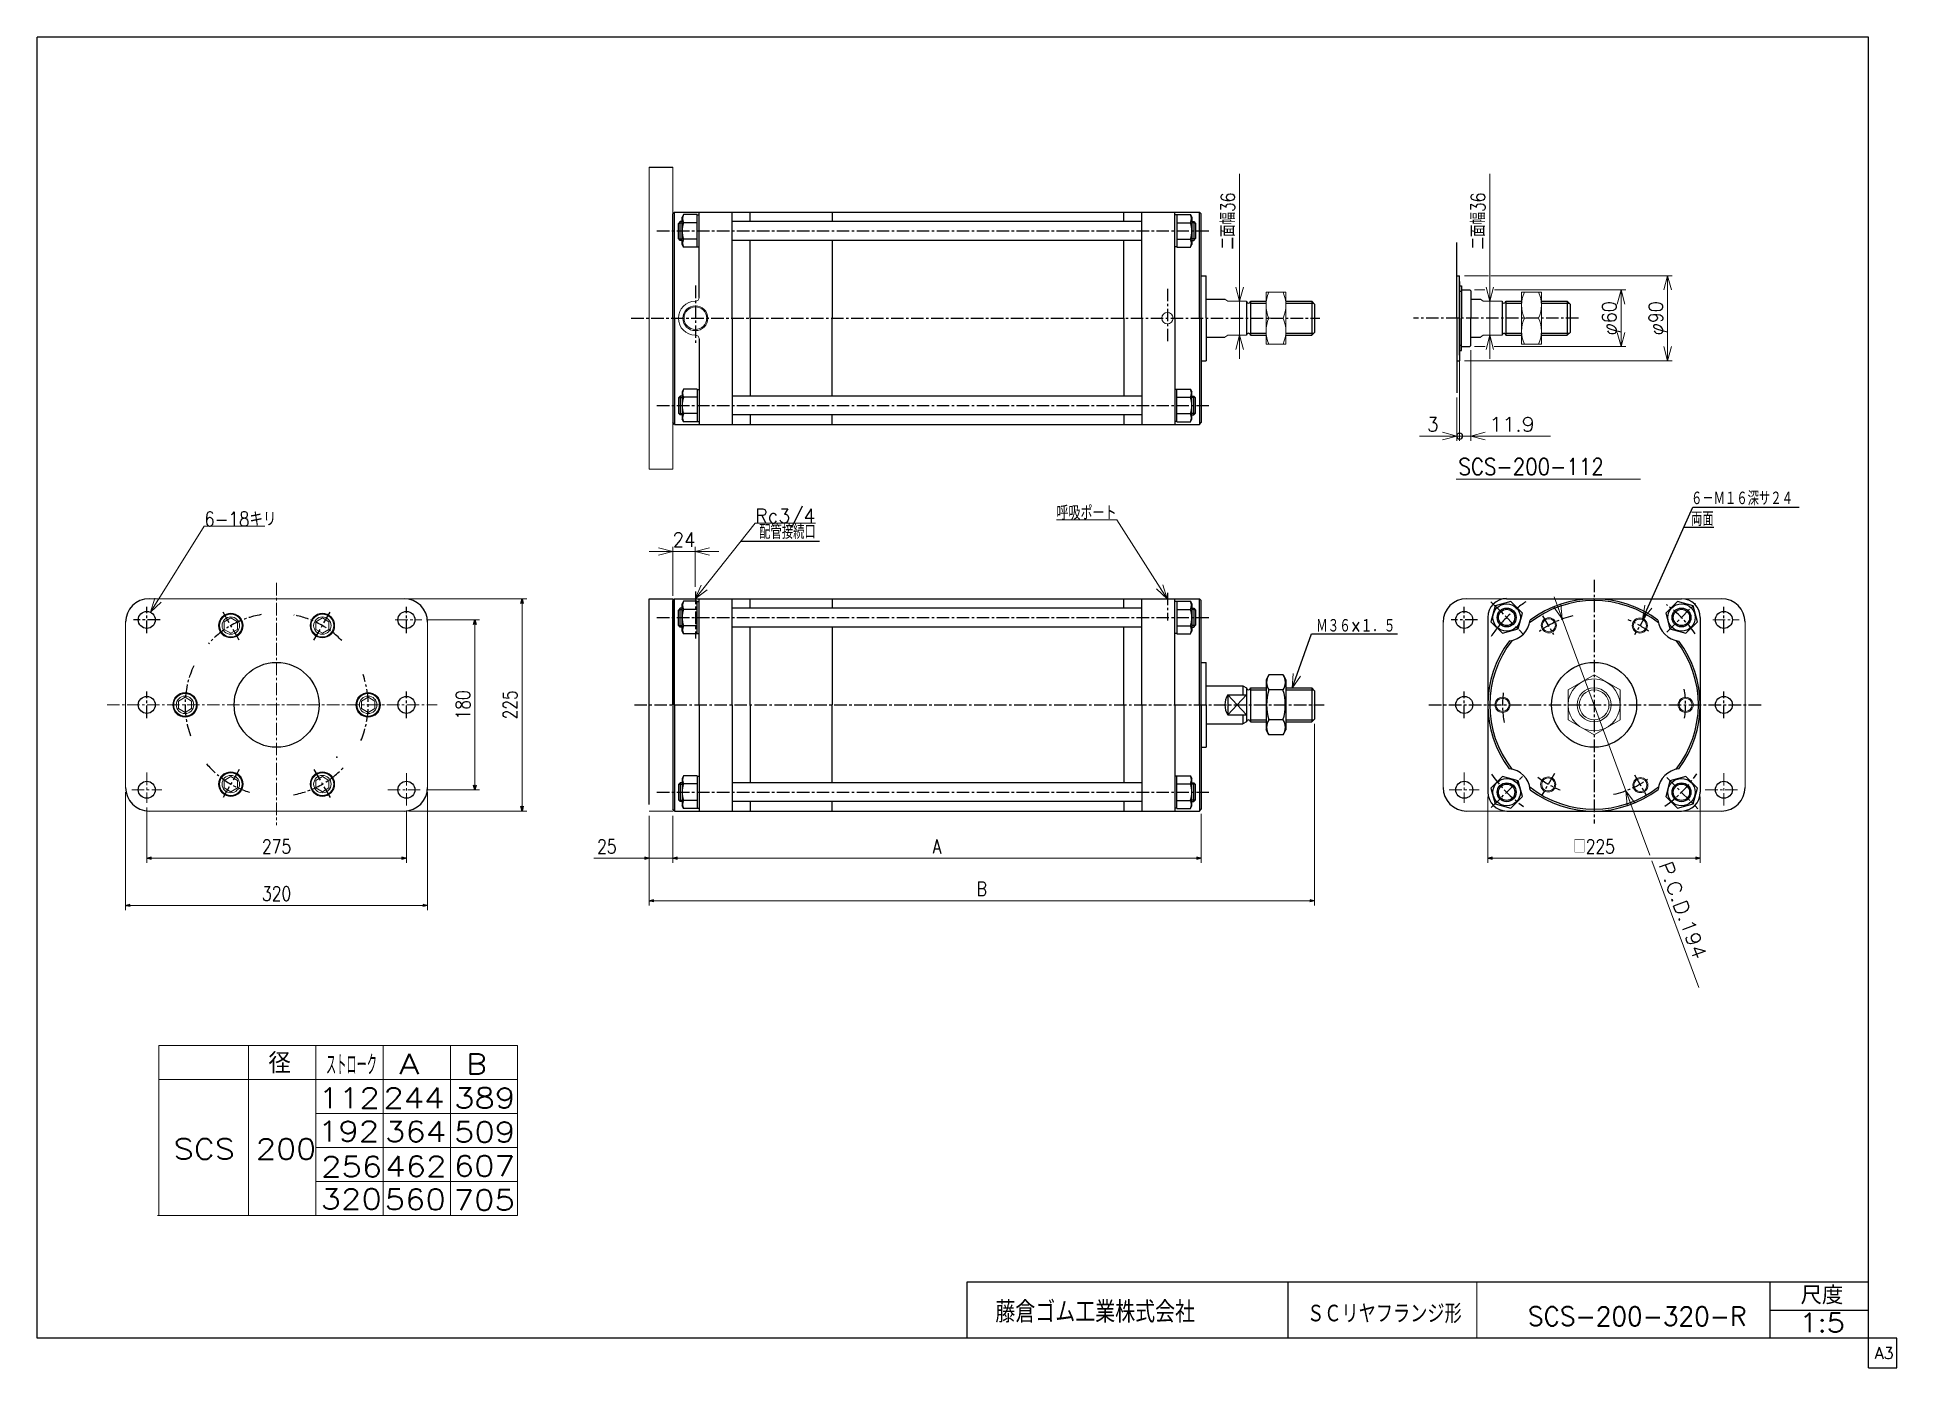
# Model space of a CAD drawing. Header units: millimetres. Extents: x -985 to 985, y -705 to 705.
import ezdxf
from ezdxf.enums import TextEntityAlignment as Align

# ---------------------------------------------------------------- set-up
doc = ezdxf.new("R2010")
doc.units = ezdxf.units.MM
doc.header["$LTSCALE"] = 0.416667
doc.header["$PDSIZE"] = 1
doc.linetypes.add('CENTER', pattern=[50.8, 31.75, -6.35, 6.35, -6.35])
doc.layers.add('Layer0016', color=7, linetype='Continuous')
doc.layers.add('ZUWAKU', color=7, linetype='Continuous')
doc.styles.add('dcStyle0', font='txt.shx', dxfattribs={"width": 0.8, "bigfont": 'bigfont'})
doc.dimstyles.new('DaDimRotatedStyle', dxfattribs={"dimtxt": 15, "dimasz": 5.000003, "dimexe": 5, "dimexo": 1.666667, "dimgap": 5, "dimtad": 3, "dimdsep": 46, "dimtxsty": 'dcStyle0', "dimblk1": 'OPEN30', "dimblk2": 'OPEN30', "dimsah": 1, "dimcen": 0.09, "dimclrd": 4, "dimclre": 4, "dimclrt": 4, "dimadec": 0, "dimazin": 2, "dimtfac": 1, "dimtdec": 4, "dimtmove": 0, "dimatfit": 0, "dimfxl": 1, "dimarcsym": 0})

msp = doc.modelspace()

# ---------------------------------------------------------------- texts
at = {"color": 4, "style": 'dcStyle0'}
for s, height, width, p, p2 in [('SCS-200-112', 17.5, 0.8, (520.613, 241.234), (674.613, 241.234)), ('６－Ｍ１６深サ２４', 15, 0.666667, (766.994, 208.798), (874.994, 208.798)), ('両面', 15, 0.666667, (766.994, 187.103), (790.994, 187.103)), ('配管接続口', 15, 0.666667, (-220.174, 173.348), (-160.174, 173.348)), ('Ｍ３６×１．５', 15, 0.666667, (369.816, 73.791), (453.816, 73.791)), ('   径', 21.6, 0.952381, (-802.767, -393.02), (-716.367, -393.02)), ('ストローク', 21.6, 0.416667, (-679.036, -394.83), (-625.036, -394.83)), ('SCS-200-320-R', 20, 0.89, (594.252, -660.362), (825.652, -660.362)), ('1:5', 20, 0.8, (881.887, -667.129), (929.887, -667.129))]:
    msp.add_text(s, height=height, dxfattribs=dict(at, width=width)).set_placement(p, p2, align=Align.FIT)
for s, p, p2 in [('A', (-601.806, -393.94), (-580.206, -393.94)), ('B', (-530.534, -393.94), (-508.934, -393.94)), ('112', (-686.787, -430.011), (-621.987, -430.011)), ('244', (-618.229, -429.855), (-553.429, -429.855)), ('389', (-543.284, -429.94), (-478.484, -429.94)), ('192', (-687.517, -465.154), (-622.717, -465.154)), ('364', (-616.58, -465.416), (-551.78, -465.416)), ('509', (-543.475, -465.94), (-478.675, -465.94)), ('SCS 200', (-840.503, -483.94), (-689.303, -483.94)), ('256', (-684.26, -502.618), (-619.46, -502.618)), ('462', (-616.232, -502.312), (-551.432, -502.312)), ('607', (-543.667, -501.94), (-478.867, -501.94)), ('320', (-684.758, -536.907), (-619.958, -536.907)), ('560', (-616.963, -537.416), (-552.163, -537.416)), ('705', (-543.859, -537.94), (-479.059, -537.94))]:
    msp.add_text(s, height=21.6, dxfattribs=at).set_placement(p, p2, align=Align.FIT)
at = {"layer": 'ZUWAKU', "color": 4, "style": 'dcStyle0'}
for s, height, width, p, p2 in [('尺度', 19, 0.991667, (883.075, -637.65), (928.295, -637.65)), ('藤倉ゴム工業株式会社', 22.5, 0.783333, (30.063, -657.036), (241.563, -657.036)), ('ＳＣリヤフランジ形', 20, 0.758333, (360.301, -657.687), (524.101, -657.687))]:
    msp.add_text(s, height=height, dxfattribs=dict(at, width=width)).set_placement(p, p2, align=Align.FIT)
at = {"layer": 'ZUWAKU', "color": 7, "style": 'dcStyle0', "width": 0.8}
msp.add_text('A3', height=12.5, dxfattribs=at).set_placement((961.537, -695.625), (981.537, -695.625), align=Align.FIT)

# ---------------------------------------------------------------- blocks, each defined once
blk = doc.blocks.new('DC_GROUP_Φ200_1')
at = {"color": 4, "linetype": 'Continuous', "lineweight": 18}
for p, q in [((715.6, 88), (718.1, 103.3)), ((715.6, 88), (721.7, 101.7)), ((725.4, 100), (715.6, 88))]:
    blk.add_line(p, q, dxfattribs=at)
blk = doc.blocks.new('DC_GROUP_Φ200_2')
at = {"color": 4, "linetype": 'Continuous', "lineweight": 18}
for p, q in [((344.4, 15.2), (345.7, 30.6)), ((344.4, 15.2), (349.5, 29.3)), ((353.3, 27.9), (344.4, 15.2))]:
    blk.add_line(p, q, dxfattribs=at)
blk = doc.blocks.new('DC_GROUP_Φ200_3')
at = {"color": 4, "linetype": 'Continuous', "lineweight": 25}
for p, q in [((559.4, 102.4), (555, 85.6)), ((576.2, 106.9), (559.4, 102.4)), ((588.4, 94.6), (576.2, 106.9)), ((555, 85.6), (567.2, 73.4)), ((583.9, 77.9), (588.4, 94.6)), ((567.2, 73.4), (583.9, 77.9))]:
    blk.add_line(p, q, dxfattribs=at)
for radius in [14.5, 10, 8.65]:
    blk.add_circle((571.7, 90.1), radius, dxfattribs=at)
blk = doc.blocks.new('DC_GROUP_Φ200_4')
at = {"color": 4, "linetype": 'Continuous', "lineweight": 25}
for p, q in [((761.4, -78.4), (744.7, -82.9)), ((773.7, -90.6), (761.4, -78.4)), ((744.7, -82.9), (740.2, -99.6)), ((769.2, -107.4), (773.7, -90.6)), ((740.2, -99.6), (752.5, -111.9)), ((752.5, -111.9), (769.2, -107.4))]:
    blk.add_line(p, q, dxfattribs=at)
for radius in [14.5, 10, 8.65]:
    blk.add_circle((756.9, -95.1), radius, dxfattribs=at)
blk = doc.blocks.new('DC_GROUP_Φ200_5')
at = {"color": 4, "linetype": 'Continuous', "lineweight": 25}
for p, q in [((752.5, 106.9), (740.2, 94.6)), ((769.2, 102.4), (752.5, 106.9)), ((773.7, 85.6), (769.2, 102.4)), ((740.2, 94.6), (744.7, 77.9)), ((761.4, 73.4), (773.7, 85.6)), ((744.7, 77.9), (761.4, 73.4))]:
    blk.add_line(p, q, dxfattribs=at)
for radius in [14.5, 10, 8.65]:
    blk.add_circle((756.9, 90.1), radius, dxfattribs=at)
blk = doc.blocks.new('DC_GROUP_Φ200_6')
at = {"color": 4, "linetype": 'Continuous', "lineweight": 25}
for p, q in [((567.2, -78.4), (555, -90.6)), ((583.9, -82.9), (567.2, -78.4)), ((555, -90.6), (559.4, -107.4)), ((588.4, -99.6), (583.9, -82.9)), ((559.4, -107.4), (576.2, -111.9)), ((576.2, -111.9), (588.4, -99.6))]:
    blk.add_line(p, q, dxfattribs=at)
for radius in [14.5, 10, 8.65]:
    blk.add_circle((571.7, -95.1), radius, dxfattribs=at)
blk = doc.blocks.new('DC_GROUP_Φ200_7')
at = {"color": 4, "linetype": 'Continuous', "lineweight": 13}
for p, q in [((664.3, 29.3), (636.8, 13.4)), ((691.8, 13.4), (664.3, 29.3)), ((636.8, 13.4), (636.8, -18.4)), ((691.8, -18.4), (691.8, 13.4)), ((636.8, -18.4), (664.3, -34.3)), ((664.3, -34.3), (691.8, -18.4))]:
    blk.add_line(p, q, dxfattribs=at)
for radius in [27.5, 18, 15.8]:
    blk.add_circle((664.3, -2.5), radius, dxfattribs=at)
blk = doc.blocks.new('DC_GROUP_Φ200_9')
at = {"color": 4, "linetype": 'Continuous', "lineweight": 18}
for p, q in [((630.6, 88.5), (621.7, 101.1)), ((630.6, 88.5), (625.4, 102.5)), ((629.2, 103.9), (630.6, 88.5))]:
    blk.add_line(p, q, dxfattribs=at)
blk = doc.blocks.new('DC_GROUP_Φ200_10')
at = {"color": 4, "linetype": 'Continuous', "lineweight": 18}
for p, q in [((699.4, -108.9), (698, -93.5)), ((698, -93.5), (707, -106.1)), ((698, -93.5), (703.2, -107.5))]:
    blk.add_line(p, q, dxfattribs=at)
blk = doc.blocks.new('DC_GROUP_Φ200_8')
at = {"color": 4, "linetype": 'Continuous', "lineweight": 13}
for p, q in [((622, 111.9), (630.6, 88.5)), ((630.6, 88.5), (698, -93.5)), ((723.3, -161.8), (698, -93.5)), ((775.2, -302), (725.6, -167.9))]:
    blk.add_line(p, q, dxfattribs=at)
at = {"linetype": 'Continuous'}
for name in ['DC_GROUP_Φ200_9', 'DC_GROUP_Φ200_10']:
    blk.add_blockref(name, (0, 0), dxfattribs=at)
at = {"color": 4, "style": 'dcStyle0', "width": 0.8}
blk.add_text('P.C.D.194', height=15, rotation=-69.6802, dxfattribs=at).set_placement((732.4, -172), (769.9, -273.2), align=Align.FIT)
blk = doc.blocks.new('DC_GROUP_Φ200_11')
at = {"color": 4, "linetype": 'Continuous', "lineweight": 13}
for radius in [8, 6.92]:
    blk.add_circle((616.4, 81.8), radius, dxfattribs=at)
blk = doc.blocks.new('DC_GROUP_Φ200_12')
at = {"color": 4, "linetype": 'Continuous', "lineweight": 13}
for radius in [8, 6.92]:
    blk.add_circle((567.3, -2.5), radius, dxfattribs=at)
blk = doc.blocks.new('DC_GROUP_Φ200_13')
at = {"color": 4, "linetype": 'Continuous', "lineweight": 13}
for radius in [8, 6.92]:
    blk.add_circle((712.8, 81.5), radius, dxfattribs=at)
blk = doc.blocks.new('DC_GROUP_Φ200_14')
at = {"color": 4, "linetype": 'Continuous', "lineweight": 13}
for radius in [8, 6.92]:
    blk.add_circle((761.3, -2.5), radius, dxfattribs=at)
blk = doc.blocks.new('DC_GROUP_Φ200_15')
at = {"color": 4, "linetype": 'Continuous', "lineweight": 13}
for radius in [8, 6.92]:
    blk.add_circle((713.4, -87.5), radius, dxfattribs=at)
blk = doc.blocks.new('DC_GROUP_Φ200_16')
at = {"color": 4, "linetype": 'Continuous', "lineweight": 13}
for radius in [8, 6.92]:
    blk.add_circle((615.7, -86.8), radius, dxfattribs=at)
blk = doc.blocks.new('DC_GROUP_Φ200_17')
at = {"color": 4, "linetype": 'Continuous', "lineweight": 25}
for p, q in [((-300.2, 332), (-301.9, 329.2)), ((-301.9, 329.2), (-301.9, 300.2)), ((-285.9, 332), (-300.2, 332)), ((-285.9, 323.4), (-300.2, 323.4)), ((-285.9, 332), (-285.9, 297.4)), ((-285.9, 331.6), (-285.9, 297.8)), ((-285.9, 331.6), (-283.8, 331.6)), ((-300.2, 297.4), (-301.9, 300.2)), ((-285.9, 306.1), (-300.2, 306.1)), ((-285.9, 297.4), (-300.2, 297.4)), ((-285.9, 297.8), (-283.8, 297.8))]:
    blk.add_line(p, q, dxfattribs=at)
for centre, radius, start, end in [((-278, 314.7), 23.8, 158.7017, 201.2983), ((-292.7, 327.7), 8.66, 150, 210), ((-292.7, 301.7), 8.66, 150, 210)]:
    blk.add_arc(centre, radius, start, end, dxfattribs=at)
blk = doc.blocks.new('DC_GROUP_Φ200_18')
at = {"color": 4, "linetype": 'Continuous', "lineweight": 25}
for p, q in [((222.3, 331.6), (220.2, 331.6)), ((222.3, 297.4), (222.3, 332)), ((222.3, 332), (236.7, 332)), ((222.3, 297.8), (222.3, 331.6)), ((222.3, 323.4), (236.7, 323.4)), ((236.7, 332), (238.3, 329.2)), ((238.3, 300.2), (238.3, 329.2)), ((222.3, 297.8), (220.2, 297.8)), ((222.3, 306.1), (236.7, 306.1)), ((222.3, 297.4), (236.7, 297.4)), ((236.7, 297.4), (238.3, 300.2))]:
    blk.add_line(p, q, dxfattribs=at)
for centre, radius, start, end in [((229.2, 327.7), 8.66, 330, 30), ((214.5, 314.7), 23.8, 338.7017, 21.2983), ((229.2, 301.7), 8.66, 330, 30)]:
    blk.add_arc(centre, radius, start, end, dxfattribs=at)
blk = doc.blocks.new('DC_GROUP_Φ200_19')
at = {"color": 4, "linetype": 'Continuous', "lineweight": 25}
for p, q in [((-300.2, 517), (-301.9, 514.2)), ((-301.9, 485.2), (-301.9, 514.2)), ((-285.9, 517), (-300.2, 517)), ((-285.9, 482.4), (-285.9, 517)), ((-285.9, 482.8), (-285.9, 516.6)), ((-285.9, 516.6), (-283.8, 516.6)), ((-285.9, 508.4), (-300.2, 508.4)), ((-300.2, 482.4), (-301.9, 485.2)), ((-285.9, 491.1), (-300.2, 491.1)), ((-285.9, 482.4), (-300.2, 482.4)), ((-285.9, 482.8), (-283.8, 482.8))]:
    blk.add_line(p, q, dxfattribs=at)
for centre, radius, start, end in [((-292.7, 512.7), 8.66, 150, 210), ((-278, 499.7), 23.8, 158.7017, 201.2983), ((-292.7, 486.7), 8.66, 150, 210)]:
    blk.add_arc(centre, radius, start, end, dxfattribs=at)
blk = doc.blocks.new('DC_GROUP_Φ200_20')
at = {"color": 4, "linetype": 'Continuous', "lineweight": 25}
for p, q in [((222.3, 516.6), (220.2, 516.6)), ((222.3, 517), (222.3, 482.4)), ((222.3, 517), (236.7, 517)), ((222.3, 516.6), (222.3, 482.8)), ((236.7, 517), (238.3, 514.2)), ((238.3, 514.2), (238.3, 485.2)), ((222.3, 508.4), (236.7, 508.4)), ((222.3, 482.8), (220.2, 482.8)), ((222.3, 491.1), (236.7, 491.1)), ((222.3, 482.4), (236.7, 482.4)), ((236.7, 482.4), (238.3, 485.2))]:
    blk.add_line(p, q, dxfattribs=at)
for centre, radius, start, end in [((229.2, 512.7), 8.66, 330, 30), ((214.5, 499.7), 23.8, 338.7017, 21.2983), ((229.2, 486.7), 8.66, 330, 30)]:
    blk.add_arc(centre, radius, start, end, dxfattribs=at)
blk = doc.blocks.new('DC_GROUP_Φ200_21')
at = {"color": 4, "linetype": 'Continuous', "lineweight": 13}
for p, q in [((608.5, 434.7), (587.5, 434.7)), ((587.5, 434.7), (587.5, 379.7)), ((608.5, 379.7), (608.5, 434.7)), ((590.5, 407.2), (605.4, 407.2)), ((587.5, 379.7), (608.5, 379.7))]:
    blk.add_line(p, q, dxfattribs=at)
for centre, start, end in [((620.1, 421), 155.068, 204.932), ((575.9, 421), 335.068, 24.932), ((620.1, 393.5), 155.068, 204.932), ((575.9, 393.5), 335.068, 24.932)]:
    blk.add_arc(centre, 32.6, start, end, dxfattribs=at)
blk = doc.blocks.new('DC_GROUP_Φ200_23')
at = {"color": 4, "linetype": 'Continuous', "lineweight": 18}
for p, q in [((503.9, 286.4), (518.9, 282.3)), ((518.9, 282.3), (503.9, 278.3)), ((518.9, 282.3), (503.9, 282.3))]:
    blk.add_line(p, q, dxfattribs=at)
blk = doc.blocks.new('DC_GROUP_Φ200_24')
at = {"color": 4, "linetype": 'Continuous', "lineweight": 18}
for p, q in [((533.8, 282.3), (548.8, 286.4)), ((548.8, 278.3), (533.8, 282.3)), ((533.8, 282.3), (548.8, 282.3))]:
    blk.add_line(p, q, dxfattribs=at)
blk = doc.blocks.new('DC_GROUP_Φ200_26')
at = {"color": 4, "linetype": 'Continuous', "lineweight": 25}
for start, end in [(0, 180), (180, 0)]:
    blk.add_arc((521.9, 282.3), 3.12, start, end, dxfattribs=at)
blk = doc.blocks.new('DC_GROUP_Φ200_25')
at = {"color": 4, "linetype": 'Continuous', "lineweight": 18}
blk.add_line((528.1, 282.3), (534.4, 282.3), dxfattribs=at)
at = {"linetype": 'Continuous'}
blk.add_blockref('DC_GROUP_Φ200_26', (0, 0), dxfattribs=at)
blk = doc.blocks.new('DC_GROUP_Φ200_22')
at = {"color": 4, "linetype": 'Continuous', "lineweight": 13}
for p, q in [((521.9, 363.2), (521.9, 277.3)), ((533.8, 373.2), (533.8, 277.3)), ((518.9, 323.3), (518.9, 277.3)), ((479.4, 282.3), (518.9, 282.3)), ((518.9, 282.3), (521.9, 282.3)), ((521.9, 282.3), (533.8, 282.3)), ((618.3, 282.3), (533.8, 282.3))]:
    blk.add_line(p, q, dxfattribs=at)
at = {"linetype": 'Continuous'}
for name in ['DC_GROUP_Φ200_23', 'DC_GROUP_Φ200_25', 'DC_GROUP_Φ200_24']:
    blk.add_blockref(name, (0, 0), dxfattribs=at)
at = {"color": 4, "style": 'dcStyle0', "width": 0.8}
for s, p, p2 in [('3', (487.4, 287.3), (499.4, 287.3)), ('11.9', (553.3, 287.3), (601.3, 287.3))]:
    blk.add_text(s, height=15, dxfattribs=at).set_placement(p, p2, align=Align.FIT)
blk = doc.blocks.new('DC_GROUP_Φ200_27')
at = {"color": 4, "linetype": 'Continuous', "lineweight": 13}
for p, q in [((337.8, 434.7), (316.8, 434.7)), ((316.8, 434.7), (316.8, 379.7)), ((337.8, 379.7), (337.8, 434.7)), ((319.8, 407.2), (334.8, 407.2)), ((316.8, 379.7), (337.8, 379.7))]:
    blk.add_line(p, q, dxfattribs=at)
for centre, start, end in [((349.4, 421), 155.068, 204.932), ((305.2, 421), 335.068, 24.932), ((349.4, 393.5), 155.068, 204.932), ((305.2, 393.5), 335.068, 24.932)]:
    blk.add_arc(centre, 32.6, start, end, dxfattribs=at)
blk = doc.blocks.new('DC_GROUP_Φ200_29')
at = {"color": 4, "linetype": 'Continuous', "lineweight": 18}
for p, q in [((742.2, 362.2), (738.2, 377.2)), ((746.2, 377.2), (742.2, 362.2)), ((742.2, 362.2), (742.2, 377.2))]:
    blk.add_line(p, q, dxfattribs=at)
blk = doc.blocks.new('DC_GROUP_Φ200_30')
at = {"color": 4, "linetype": 'Continuous', "lineweight": 18}
for p, q in [((738.2, 437.2), (742.2, 452.2)), ((742.2, 452.2), (746.2, 437.2)), ((742.2, 452.2), (742.2, 437.2))]:
    blk.add_line(p, q, dxfattribs=at)
blk = doc.blocks.new('DC_GROUP_Φ200_28')
at = {"color": 4, "linetype": 'Continuous', "lineweight": 13}
for p, q in [((526.9, 452.2), (552.3, 452.2)), ((554.8, 452.2), (747.2, 452.2)), ((742.2, 362.2), (742.2, 452.2)), ((526.9, 362.2), (747.2, 362.2))]:
    blk.add_line(p, q, dxfattribs=at)
at = {"linetype": 'Continuous'}
for name in ['DC_GROUP_Φ200_30', 'DC_GROUP_Φ200_29']:
    blk.add_blockref(name, (0, 0), dxfattribs=at)
at = {"color": 4, "style": 'dcStyle0', "width": 0.75}
blk.add_text('φ90', height=15, rotation=90, dxfattribs=at).set_placement((737.2, 389.2), (737.2, 425.2), align=Align.FIT)
blk = doc.blocks.new('DC_GROUP_Φ200_32')
at = {"color": 4, "linetype": 'Continuous', "lineweight": 18}
for p, q in [((692.9, 377.2), (688.9, 392.2)), ((696.9, 392.2), (692.9, 377.2)), ((692.9, 377.2), (692.9, 392.2))]:
    blk.add_line(p, q, dxfattribs=at)
blk = doc.blocks.new('DC_GROUP_Φ200_33')
at = {"color": 4, "linetype": 'Continuous', "lineweight": 18}
for p, q in [((688.9, 422.2), (692.9, 437.2)), ((692.9, 437.2), (696.9, 422.2)), ((692.9, 437.2), (692.9, 422.2))]:
    blk.add_line(p, q, dxfattribs=at)
blk = doc.blocks.new('DC_GROUP_Φ200_31')
at = {"color": 4, "linetype": 'Continuous', "lineweight": 13}
for p, q in [((537.7, 437.2), (548.7, 437.2)), ((558.7, 437.2), (697.9, 437.2)), ((692.9, 377.2), (692.9, 437.2)), ((537.7, 377.2), (548.9, 377.2)), ((558.4, 377.2), (697.9, 377.2))]:
    blk.add_line(p, q, dxfattribs=at)
at = {"linetype": 'Continuous'}
for name in ['DC_GROUP_Φ200_33', 'DC_GROUP_Φ200_32']:
    blk.add_blockref(name, (0, 0), dxfattribs=at)
at = {"color": 4, "style": 'dcStyle0', "width": 0.75}
blk.add_text('φ60', height=15, rotation=90, dxfattribs=at).set_placement((687.9, 389.2), (687.9, 425.2), align=Align.FIT)
blk = doc.blocks.new('DC_GROUP_Φ200_35')
at = {"color": 4, "linetype": 'Continuous', "lineweight": 18}
for p, q in [((288.8, 425.2), (284.8, 440.2)), ((292.8, 440.2), (288.8, 425.2)), ((288.8, 425.2), (288.8, 440.2))]:
    blk.add_line(p, q, dxfattribs=at)
blk = doc.blocks.new('DC_GROUP_Φ200_36')
at = {"color": 4, "linetype": 'Continuous', "lineweight": 18}
for p, q in [((284.8, 374.2), (288.8, 389.2)), ((288.8, 389.2), (292.8, 374.2)), ((288.8, 389.2), (288.8, 374.2))]:
    blk.add_line(p, q, dxfattribs=at)
blk = doc.blocks.new('DC_GROUP_Φ200_34')
at = {"color": 4, "linetype": 'Continuous', "lineweight": 13}
for p, q in [((288.8, 560.2), (288.8, 425.2)), ((288.8, 389.2), (288.8, 425.2)), ((288.8, 364.2), (288.8, 389.2))]:
    blk.add_line(p, q, dxfattribs=at)
at = {"linetype": 'Continuous'}
for name in ['DC_GROUP_Φ200_35', 'DC_GROUP_Φ200_36']:
    blk.add_blockref(name, (0, 0), dxfattribs=at)
at = {"color": 4, "style": 'dcStyle0', "width": 0.714286}
blk.add_text('二面幅36', height=15, rotation=90, dxfattribs=at).set_placement((283.8, 480.2), (283.8, 540.2), align=Align.FIT)
blk = doc.blocks.new('DC_GROUP_Φ200_38')
at = {"color": 4, "linetype": 'Continuous', "lineweight": 18}
for p, q in [((553.9, 425.2), (549.9, 440.2)), ((557.9, 440.2), (553.9, 425.2)), ((553.9, 425.2), (553.9, 440.2))]:
    blk.add_line(p, q, dxfattribs=at)
blk = doc.blocks.new('DC_GROUP_Φ200_39')
at = {"color": 4, "linetype": 'Continuous', "lineweight": 18}
for p, q in [((549.9, 374.2), (553.9, 389.2)), ((553.9, 389.2), (557.9, 374.2)), ((553.9, 389.2), (553.9, 374.2))]:
    blk.add_line(p, q, dxfattribs=at)
blk = doc.blocks.new('DC_GROUP_Φ200_37')
at = {"color": 4, "linetype": 'Continuous', "lineweight": 13}
for p, q in [((553.9, 560.2), (553.9, 425.2)), ((553.9, 389.2), (553.9, 425.2)), ((553.9, 364.2), (553.9, 389.2))]:
    blk.add_line(p, q, dxfattribs=at)
at = {"linetype": 'Continuous'}
for name in ['DC_GROUP_Φ200_38', 'DC_GROUP_Φ200_39']:
    blk.add_blockref(name, (0, 0), dxfattribs=at)
at = {"color": 4, "style": 'dcStyle0', "width": 0.714286}
blk.add_text('二面幅36', height=15, rotation=90, dxfattribs=at).set_placement((548.9, 480.2), (548.9, 540.2), align=Align.FIT)
blk = doc.blocks.new('DC_GROUP_Φ200_40')
at = {"color": 4, "linetype": 'Continuous', "lineweight": 25}
for p, q in [((-300.2, -77.7), (-301.9, -80.5)), ((-285.9, -77.7), (-300.2, -77.7)), ((-285.9, -77.7), (-285.9, -112.3)), ((-285.9, -78.1), (-285.9, -111.9)), ((-285.9, -78.1), (-283.8, -78.1)), ((-301.9, -80.5), (-301.9, -109.5)), ((-285.9, -86.3), (-300.2, -86.3)), ((-300.2, -112.3), (-301.9, -109.5)), ((-285.9, -103.7), (-300.2, -103.7)), ((-285.9, -112.3), (-300.2, -112.3)), ((-285.9, -111.9), (-283.8, -111.9))]:
    blk.add_line(p, q, dxfattribs=at)
for centre, radius, start, end in [((-292.7, -82), 8.66, 150, 210), ((-278, -95), 23.8, 158.7017, 201.2983), ((-292.7, -108), 8.66, 150, 210)]:
    blk.add_arc(centre, radius, start, end, dxfattribs=at)
blk = doc.blocks.new('DC_GROUP_Φ200_41')
at = {"color": 4, "linetype": 'Continuous', "lineweight": 25}
for p, q in [((222.3, -78.1), (220.2, -78.1)), ((222.3, -112.3), (222.3, -77.7)), ((222.3, -77.7), (236.7, -77.7)), ((222.3, -111.9), (222.3, -78.1)), ((236.7, -77.7), (238.3, -80.5)), ((222.3, -86.3), (236.7, -86.3)), ((238.3, -109.5), (238.3, -80.5)), ((222.3, -111.9), (220.2, -111.9)), ((222.3, -103.7), (236.7, -103.7)), ((222.3, -112.3), (236.7, -112.3)), ((236.7, -112.3), (238.3, -109.5))]:
    blk.add_line(p, q, dxfattribs=at)
for centre, radius, start, end in [((229.2, -82), 8.66, 330, 30), ((214.5, -95), 23.8, 338.7017, 21.2983), ((229.2, -108), 8.66, 330, 30)]:
    blk.add_arc(centre, radius, start, end, dxfattribs=at)
blk = doc.blocks.new('DC_GROUP_Φ200_42')
at = {"color": 4, "linetype": 'Continuous', "lineweight": 25}
for p, q in [((319.9, 29.3), (316.8, 24)), ((316.8, 24), (316.8, -29)), ((334.8, 29.3), (319.9, 29.3)), ((334.8, 29.3), (337.8, 24)), ((337.8, 24), (337.8, -29)), ((334.8, 13.4), (319.9, 13.4)), ((334.8, -18.4), (319.9, -18.4)), ((319.9, -34.3), (316.8, -29)), ((334.8, -34.3), (319.9, -34.3)), ((334.8, -34.3), (337.8, -29))]:
    blk.add_line(p, q, dxfattribs=at)
for centre, radius, start, end in [((331.5, 21.3), 14.1, 145.6111, 214.3889), ((323.2, 21.3), 14.1, 325.6111, 34.3889), ((369.9, -2.5), 52.5, 162.4111, 197.5889), ((284.7, -2.5), 52.5, 342.4111, 17.5889), ((331.5, -26.3), 14.1, 145.6111, 214.3889), ((323.2, -26.3), 14.1, 325.6111, 34.3889)]:
    blk.add_arc(centre, radius, start, end, dxfattribs=at)
blk = doc.blocks.new('DC_GROUP_Φ200_43')
at = {"color": 4, "linetype": 'Continuous', "lineweight": 25}
for p, q in [((-300.2, 107.3), (-301.9, 104.5)), ((-301.9, 75.5), (-301.9, 104.5)), ((-285.9, 107.3), (-300.2, 107.3)), ((-285.9, 98.7), (-300.2, 98.7)), ((-285.9, 72.7), (-285.9, 107.3)), ((-285.9, 73.1), (-285.9, 106.9)), ((-285.9, 106.9), (-283.8, 106.9)), ((-285.9, 81.3), (-300.2, 81.3)), ((-300.2, 72.7), (-301.9, 75.5)), ((-285.9, 72.7), (-300.2, 72.7)), ((-285.9, 73.1), (-283.8, 73.1))]:
    blk.add_line(p, q, dxfattribs=at)
for centre, radius, start, end in [((-278, 90), 23.8, 158.7017, 201.2983), ((-292.7, 103), 8.66, 150, 210), ((-292.7, 77), 8.66, 150, 210)]:
    blk.add_arc(centre, radius, start, end, dxfattribs=at)
blk = doc.blocks.new('DC_GROUP_Φ200_44')
at = {"color": 4, "linetype": 'Continuous', "lineweight": 25}
for p, q in [((222.3, 106.9), (220.2, 106.9)), ((222.3, 107.3), (222.3, 72.7)), ((222.3, 107.3), (236.7, 107.3)), ((222.3, 106.9), (222.3, 73.1)), ((222.3, 98.7), (236.7, 98.7)), ((236.7, 107.3), (238.3, 104.5)), ((238.3, 104.5), (238.3, 75.5)), ((222.3, 81.3), (236.7, 81.3)), ((222.3, 73.1), (220.2, 73.1)), ((222.3, 72.7), (236.7, 72.7)), ((236.7, 72.7), (238.3, 75.5))]:
    blk.add_line(p, q, dxfattribs=at)
for centre, radius, start, end in [((229.2, 103), 8.66, 330, 30), ((214.5, 90), 23.8, 338.7017, 21.2983), ((229.2, 77), 8.66, 330, 30)]:
    blk.add_arc(centre, radius, start, end, dxfattribs=at)
blk = doc.blocks.new('DC_GROUP_Φ200_46')
at = {"color": 4, "linetype": 'Continuous', "lineweight": 18}
for p, q in [((-287.8, 110), (-281.6, 124.3)), ((-287.8, 110), (-278.5, 121.8)), ((-275.3, 119.3), (-287.8, 110))]:
    blk.add_line(p, q, dxfattribs=at)
blk = doc.blocks.new('DC_GROUP_Φ200_45')
at = {"color": 4, "linetype": 'Continuous', "lineweight": 13}
for p, q in [((-287.8, 110), (-224.4, 190.2)), ((-224.4, 190.2), (-160.4, 190.2))]:
    blk.add_line(p, q, dxfattribs=at)
at = {"linetype": 'Continuous'}
blk.add_blockref('DC_GROUP_Φ200_46', (0, 0), dxfattribs=at)
at = {"color": 4, "style": 'dcStyle0', "width": 0.85}
blk.add_text('Rc3/4', height=15, dxfattribs=at).set_placement((-224.4, 190.2), (-160.7, 190.2), align=Align.FIT)
blk = doc.blocks.new('DC_GROUP_Φ200_48')
at = {"color": 4, "linetype": 'Continuous', "lineweight": 18}
for p, q in [((212.2, 110), (200.8, 120.5)), ((212.2, 110), (204.1, 122.6)), ((207.5, 124.8), (212.2, 110))]:
    blk.add_line(p, q, dxfattribs=at)
blk = doc.blocks.new('DC_GROUP_Φ200_47')
at = {"color": 4, "linetype": 'Continuous', "lineweight": 13}
for p, q in [((158.7, 193.5), (94.7, 193.5)), ((212.2, 110), (158.7, 193.5))]:
    blk.add_line(p, q, dxfattribs=at)
at = {"linetype": 'Continuous'}
blk.add_blockref('DC_GROUP_Φ200_48', (0, 0), dxfattribs=at)
at = {"color": 4, "style": 'dcStyle0', "width": 0.708333}
blk.add_text('呼吸ポート', height=15, dxfattribs=at).set_placement((94.7, 193.5), (158.5, 193.5), align=Align.FIT)
blk = doc.blocks.new('DC_GROUP_Φ200_50')
at = {"color": 4, "linetype": 'Continuous', "lineweight": 18}
for p, q in [((-287.8, 160), (-272.8, 164)), ((-272.8, 156), (-287.8, 160)), ((-287.8, 160), (-272.8, 160))]:
    blk.add_line(p, q, dxfattribs=at)
blk = doc.blocks.new('DC_GROUP_Φ200_51')
at = {"color": 4, "linetype": 'Continuous', "lineweight": 18}
for p, q in [((-326.8, 164), (-311.8, 160)), ((-311.8, 160), (-326.8, 156)), ((-311.8, 160), (-326.8, 160))]:
    blk.add_line(p, q, dxfattribs=at)
blk = doc.blocks.new('DC_GROUP_Φ200_49')
at = {"color": 4, "linetype": 'Continuous', "lineweight": 13}
for p, q in [((-336.8, 160), (-311.8, 160)), ((-311.8, 113), (-311.8, 165)), ((-311.8, 160), (-287.8, 160)), ((-287.8, 122.5), (-287.8, 165)), ((-262.8, 160), (-287.8, 160))]:
    blk.add_line(p, q, dxfattribs=at)
at = {"linetype": 'Continuous'}
for name in ['DC_GROUP_Φ200_51', 'DC_GROUP_Φ200_50']:
    blk.add_blockref(name, (0, 0), dxfattribs=at)
at = {"color": 4, "style": 'dcStyle0', "width": 0.8}
blk.add_text('24', height=15, dxfattribs=at).set_placement((-311.8, 165), (-287.8, 165), align=Align.FIT)
blk = doc.blocks.new('DC_GROUP_Φ200_53')
at = {"color": 4, "linetype": 'Continuous', "lineweight": 18}
for p, q in [((-865, 95.6), (-860.5, 110.5)), ((-865, 95.6), (-857.1, 108.4)), ((-853.7, 106.2), (-865, 95.6))]:
    blk.add_line(p, q, dxfattribs=at)
blk = doc.blocks.new('DC_GROUP_Φ200_52')
at = {"color": 4, "linetype": 'Continuous', "lineweight": 13}
for p, q in [((-865, 95.6), (-808, 186.9)), ((-808, 186.9), (-744, 186.9))]:
    blk.add_line(p, q, dxfattribs=at)
at = {"linetype": 'Continuous'}
blk.add_blockref('DC_GROUP_Φ200_53', (0, 0), dxfattribs=at)
at = {"color": 4, "style": 'dcStyle0', "width": 0.796875}
blk.add_text('6-18キリ', height=15, dxfattribs=at).set_placement((-808, 186.9), (-731.5, 186.9), align=Align.FIT)
blk = doc.blocks.new('DC_GROUP_Φ200_54')
at = {"color": 4, "linetype": 'Continuous', "lineweight": 13}
for p, q in [((-682.9, 89.6), (-689.9, 85.5)), ((-689.9, 85.5), (-689.9, 77.5)), ((-675.9, 85.5), (-682.9, 89.6)), ((-675.9, 77.5), (-675.9, 85.5)), ((-689.9, 77.5), (-682.9, 73.4)), ((-682.9, 73.4), (-675.9, 77.5))]:
    blk.add_line(p, q, dxfattribs=at)
for radius in [12.2, 12, 9.23]:
    blk.add_circle((-682.9, 81.5), radius, dxfattribs=at)
blk = doc.blocks.new('DC_GROUP_Φ200_55')
at = {"color": 4, "linetype": 'Continuous', "lineweight": 13}
for p, q in [((-689.9, -82.5), (-682.9, -78.4)), ((-682.9, -78.4), (-675.9, -82.5)), ((-689.9, -90.5), (-689.9, -82.5)), ((-682.9, -94.6), (-689.9, -90.5)), ((-675.9, -90.5), (-682.9, -94.6)), ((-675.9, -82.5), (-675.9, -90.5))]:
    blk.add_line(p, q, dxfattribs=at)
for radius in [12.2, 12, 9.23]:
    blk.add_circle((-682.9, -86.5), radius, dxfattribs=at)
blk = doc.blocks.new('DC_GROUP_Φ200_56')
at = {"color": 4, "linetype": 'Continuous', "lineweight": 13}
for p, q in [((-786.9, 85.5), (-779.9, 89.6)), ((-786.9, 77.5), (-786.9, 85.5)), ((-779.9, 89.6), (-772.9, 85.5)), ((-772.9, 85.5), (-772.9, 77.5)), ((-779.9, 73.4), (-786.9, 77.5)), ((-772.9, 77.5), (-779.9, 73.4))]:
    blk.add_line(p, q, dxfattribs=at)
for radius in [12.2, 12, 9.23]:
    blk.add_circle((-779.9, 81.5), radius, dxfattribs=at)
blk = doc.blocks.new('DC_GROUP_Φ200_57')
at = {"color": 4, "linetype": 'Continuous', "lineweight": 13}
for p, q in [((-779.9, -78.4), (-786.9, -82.5)), ((-772.9, -82.5), (-779.9, -78.4)), ((-786.9, -82.5), (-786.9, -90.5)), ((-786.9, -90.5), (-779.9, -94.6)), ((-779.9, -94.6), (-772.9, -90.5)), ((-772.9, -90.5), (-772.9, -82.5))]:
    blk.add_line(p, q, dxfattribs=at)
for radius in [12.2, 12, 9.23]:
    blk.add_circle((-779.9, -86.5), radius, dxfattribs=at)
blk = doc.blocks.new('DC_GROUP_Φ200_58')
at = {"color": 4, "linetype": 'Continuous', "lineweight": 13}
for p, q in [((-835.4, 1.5), (-828.4, 5.6)), ((-835.4, -6.5), (-835.4, 1.5)), ((-828.4, 5.6), (-821.4, 1.5)), ((-821.4, 1.5), (-821.4, -6.5)), ((-828.4, -10.6), (-835.4, -6.5)), ((-821.4, -6.5), (-828.4, -10.6))]:
    blk.add_line(p, q, dxfattribs=at)
for radius in [12.2, 12, 9.23]:
    blk.add_circle((-828.4, -2.5), radius, dxfattribs=at)
blk = doc.blocks.new('DC_GROUP_Φ200_59')
at = {"color": 4, "linetype": 'Continuous', "lineweight": 13}
for p, q in [((-641.4, 1.5), (-634.4, 5.6)), ((-641.4, -6.5), (-641.4, 1.5)), ((-634.4, 5.6), (-627.4, 1.5)), ((-627.4, 1.5), (-627.4, -6.5)), ((-634.4, -10.6), (-641.4, -6.5)), ((-627.4, -6.5), (-634.4, -10.6))]:
    blk.add_line(p, q, dxfattribs=at)
for radius in [12.2, 12, 9.23]:
    blk.add_circle((-634.4, -2.5), radius, dxfattribs=at)
blk = doc.blocks.new('_OPEN30')
at = {"color": 0, "linetype": 'ByBlock', "lineweight": -2}
for p, q in [((-1, 0.267949), (0, 0)), ((0, 0), (-1, -0.267949)), ((0, 0), (-1, 0))]:
    blk.add_line(p, q, dxfattribs=at)
blk = doc.blocks.new('*D60')
at = {"color": 4, "linetype": 'Continuous', "lineweight": 13}
for p, q in [((551.8, -100), (551.8, -170)), ((776.8, -100), (776.8, -170)), ((551.8, -165), (776.8, -165))]:
    blk.add_line(p, q, dxfattribs=at)
at = {"color": 4, "xscale": 5.000004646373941, "yscale": 4.999982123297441}
for p, rotation in [((551.8, -165), 180), ((776.8, -165), 360)]:
    blk.add_blockref('_OPEN30', p, dxfattribs=dict(at, rotation=rotation))
at = {"color": 4, "insert": (664.3, -160), "char_height": 15, "width": 75, "attachment_point": 8, "style": 'dcStyle0'}
blk.add_mtext('\\T1.00;□225', dxfattribs=at)
blk = doc.blocks.new('*D61')
at = {"color": 4, "linetype": 'Continuous', "lineweight": 13}
for p, q in [((-868.9, -111.2), (-868.9, -170)), ((-593.9, -114.6), (-593.9, -170)), ((-868.9, -165), (-593.9, -165))]:
    blk.add_line(p, q, dxfattribs=at)
at = {"color": 4, "xscale": 5.000004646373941, "yscale": 4.999982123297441}
for p, rotation in [((-868.9, -165), 180), ((-593.9, -165), 360)]:
    blk.add_blockref('_OPEN30', p, dxfattribs=dict(at, rotation=rotation))
at = {"color": 4, "insert": (-731.4, -160), "char_height": 15, "width": 60.938, "attachment_point": 8, "style": 'dcStyle0'}
blk.add_mtext('\\T1.00;275', dxfattribs=at)
blk = doc.blocks.new('*D62')
at = {"color": 4, "linetype": 'Continuous', "lineweight": 13}
for p, q in [((-572.7, 87.5), (-516.4, 87.5)), ((-521.4, -92.5), (-521.4, 87.5)), ((-572.7, -92.5), (-516.4, -92.5))]:
    blk.add_line(p, q, dxfattribs=at)
at = {"color": 4, "xscale": 5.000004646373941, "yscale": 4.999982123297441}
for p, rotation in [((-521.4, 87.5), 90), ((-521.4, -92.5), 270)]:
    blk.add_blockref('_OPEN30', p, dxfattribs=dict(at, rotation=rotation))
at = {"color": 4, "insert": (-526.4, -2.5), "char_height": 15, "width": 60.938, "attachment_point": 8, "rotation": 90, "style": 'dcStyle0'}
blk.add_mtext('\\T1.00;180', dxfattribs=at)
blk = doc.blocks.new('*D63')
at = {"color": 4, "linetype": 'Continuous', "lineweight": 13}
for p, q in [((-891.4, -95), (-891.4, -220)), ((-571.4, -95), (-571.4, -220)), ((-891.4, -215), (-571.4, -215))]:
    blk.add_line(p, q, dxfattribs=at)
at = {"color": 4, "xscale": 5.000004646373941, "yscale": 4.999982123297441}
for p, rotation in [((-891.4, -215), 180), ((-571.4, -215), 360)]:
    blk.add_blockref('_OPEN30', p, dxfattribs=dict(at, rotation=rotation))
at = {"color": 4, "insert": (-731.4, -210), "char_height": 15, "width": 60.938, "attachment_point": 8, "style": 'dcStyle0'}
blk.add_mtext('\\T1.00;320', dxfattribs=at)
blk = doc.blocks.new('*D64')
at = {"color": 4, "linetype": 'Continuous', "lineweight": 13}
for p, q in [((-591.4, 110), (-466.4, 110)), ((-471.4, -115), (-471.4, 110)), ((-591.4, -115), (-466.4, -115))]:
    blk.add_line(p, q, dxfattribs=at)
at = {"color": 4, "xscale": 5.000004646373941, "yscale": 4.999982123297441}
for p, rotation in [((-471.4, 110), 90), ((-471.4, -115), 270)]:
    blk.add_blockref('_OPEN30', p, dxfattribs=dict(at, rotation=rotation))
at = {"color": 4, "insert": (-476.4, -2.5), "char_height": 15, "width": 60.938, "attachment_point": 8, "rotation": 90, "style": 'dcStyle0'}
blk.add_mtext('\\T1.00;225', dxfattribs=at)
blk = doc.blocks.new('*D65')
at = {"color": 4, "linetype": 'Continuous', "lineweight": 13}
for p, q in [((-336.8, -120), (-336.8, -170)), ((-311.8, -120), (-311.8, -170)), ((-395.4, -165), (-336.8, -165)), ((-311.8, -165), (-336.8, -165)), ((-303.4, -165), (-311.8, -165))]:
    blk.add_line(p, q, dxfattribs=at)
at = {"color": 4, "xscale": 5.000004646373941, "yscale": 4.999982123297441}
for p, rotation in [((-336.8, -165), 360), ((-311.8, -165), 180)]:
    blk.add_blockref('_OPEN30', p, dxfattribs=dict(at, rotation=rotation))
at = {"color": 4, "insert": (-371.3, -160), "char_height": 15, "width": 46.875, "attachment_point": 9, "style": 'dcStyle0'}
blk.add_mtext('\\T1.00;25', dxfattribs=at)
blk = doc.blocks.new('*D66')
at = {"color": 4, "linetype": 'Continuous', "lineweight": 13}
for p, q in [((248.2, -118), (248.2, -170)), ((-311.8, -120), (-311.8, -170)), ((-311.8, -165), (248.2, -165))]:
    blk.add_line(p, q, dxfattribs=at)
at = {"color": 4, "xscale": 5.000004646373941, "yscale": 4.999982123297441}
for p, rotation in [((-311.8, -165), 180), ((248.2, -165), 360)]:
    blk.add_blockref('_OPEN30', p, dxfattribs=dict(at, rotation=rotation))
at = {"color": 4, "insert": (-31.8, -160), "char_height": 15, "width": 32.812, "attachment_point": 8, "style": 'dcStyle0'}
blk.add_mtext('\\T1.00;A', dxfattribs=at)
blk = doc.blocks.new('*D67')
at = {"color": 4, "linetype": 'Continuous', "lineweight": 13}
for p, q in [((368.2, -22.5), (368.2, -215)), ((-336.8, -120), (-336.8, -215)), ((-336.8, -210), (368.2, -210))]:
    blk.add_line(p, q, dxfattribs=at)
at = {"color": 4, "xscale": 5.000004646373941, "yscale": 4.999982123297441}
for p, rotation in [((-336.8, -210), 180), ((368.2, -210), 360)]:
    blk.add_blockref('_OPEN30', p, dxfattribs=dict(at, rotation=rotation))
at = {"color": 4, "insert": (15.7, -205), "char_height": 15, "width": 32.812, "attachment_point": 8, "style": 'dcStyle0'}
blk.add_mtext('\\T1.00;B', dxfattribs=at)

# ---------------------------------------------------------------- dimensions: what is measured, and where the dimension line sits
at = {"linetype": 'Continuous', "lineweight": 13}
for base, p1, p2, picture, middle in [((-471.373, 110), (-593.039, -115), (-593.039, 110), '*D64', (-471.373, -2.5)), ((-521.373, 87.5), (-574.334, -92.5), (-574.334, 87.5), '*D62', (-521.373, -2.5))]:
    dim = msp.add_linear_dim(base=base, p1=p1, p2=p2, angle=90, dimstyle='DaDimRotatedStyle', override={"dimtxt": 15, "dimasz": 5.000003, "dimexe": 5, "dimexo": 1.666667, "dimgap": 5, "dimtad": 3, "dimtih": 0, "dimtoh": 0, "dimdec": 2, "dimzin": 8, "dimtxsty": 'dcStyle0', "dimblk1": 'OPEN30', "dimblk2": 'OPEN30', "dimsah": 1, "dimclrd": 4, "dimclre": 4, "dimclrt": 4, "dimazin": 2, "dimtofl": 1, "dimatfit": 0, "dimtolj": 0, "dimtzin": 8}, dxfattribs=at)
    dim.commit()
    dim.dimension.update_dxf_attribs({"geometry": picture, "text_midpoint": middle})
for base, p1, p2, text, picture, middle in [((368.238, -210), (-336.762, -118.333), (368.238, -20.833), 'B', '*D67', (15.738, -210)), ((776.817, -165), (551.817, -98.333), (776.817, -98.333), '□<>', '*D60', (664.317, -165)), ((248.238, -165), (-311.762, -118.333), (248.238, -116.333), 'A', '*D66', (-31.762, -165))]:
    dim = msp.add_linear_dim(base=base, p1=p1, p2=p2, text=text, dimstyle='DaDimRotatedStyle', override={"dimtxt": 15, "dimasz": 5.000003, "dimexe": 5, "dimexo": 1.666667, "dimgap": 5, "dimtad": 3, "dimtih": 0, "dimtoh": 0, "dimdec": 2, "dimzin": 8, "dimtxsty": 'dcStyle0', "dimblk1": 'OPEN30', "dimblk2": 'OPEN30', "dimsah": 1, "dimclrd": 4, "dimclre": 4, "dimclrt": 4, "dimazin": 2, "dimtofl": 1, "dimatfit": 0, "dimtolj": 0, "dimtzin": 8}, dxfattribs=at)
    dim.commit()
    dim.dimension.update_dxf_attribs({"geometry": picture, "text_midpoint": middle})
for base, p1, p2, picture, middle in [((-571.373, -215), (-891.373, -93.333), (-571.373, -93.333), '*D63', (-731.373, -215)), ((-593.873, -165), (-868.873, -109.491), (-593.873, -112.889), '*D61', (-731.373, -165)), ((-336.762, -165), (-311.762, -118.333), (-336.762, -118.333), '*D65', (-382.501, -165))]:
    dim = msp.add_linear_dim(base=base, p1=p1, p2=p2, dimstyle='DaDimRotatedStyle', override={"dimtxt": 15, "dimasz": 5.000003, "dimexe": 5, "dimexo": 1.666667, "dimgap": 5, "dimtad": 3, "dimtih": 0, "dimtoh": 0, "dimdec": 2, "dimzin": 8, "dimtxsty": 'dcStyle0', "dimblk1": 'OPEN30', "dimblk2": 'OPEN30', "dimsah": 1, "dimclrd": 4, "dimclre": 4, "dimclrt": 4, "dimazin": 2, "dimtofl": 1, "dimatfit": 0, "dimtolj": 0, "dimtzin": 8}, dxfattribs=at)
    dim.commit()
    dim.dimension.update_dxf_attribs({"geometry": picture, "text_midpoint": middle})

# ---------------------------------------------------------------- linework, layer by layer
at = {"color": 4, "linetype": 'Continuous', "lineweight": 25}
for p, q in [((-309.762, 519.719), (-311.762, 517.719)), ((-311.762, 407.219), (-311.762, 517.719)), ((-309.762, 519.719), (246.238, 519.719)), ((-309.762, 407.219), (-309.762, 519.719)), ((-283.762, 429.219), (-283.762, 519.719)), ((-248.762, 407.219), (-248.762, 519.719)), ((-229.662, 509.719), (-229.662, 519.719)), ((-142.762, 519.719), (-142.762, 509.719)), ((166.138, 509.719), (166.138, 519.719)), ((185.238, 407.219), (185.238, 519.719)), ((220.238, 407.219), (220.238, 519.719)), ((246.238, 519.719), (248.238, 517.719)), ((246.238, 407.219), (246.238, 519.719)), ((248.238, 407.219), (248.238, 517.719)), ((-303.762, 509.719), (-305.762, 507.719)), ((-305.762, 491.719), (-305.762, 507.719)), ((-305.362, 508.119), (-301.862, 508.119)), ((-301.862, 509.719), (-303.762, 509.719)), ((-303.762, 489.719), (-303.762, 509.719)), ((185.238, 509.719), (-248.762, 509.719)), ((238.338, 509.719), (240.238, 509.719)), ((241.838, 508.119), (238.338, 508.119)), ((240.238, 509.719), (242.238, 507.719)), ((240.238, 509.719), (240.238, 489.719)), ((242.238, 507.719), (242.238, 491.719)), ((-303.762, 489.719), (-305.762, 491.719)), ((-305.362, 491.319), (-301.862, 491.319)), ((-301.862, 489.719), (-303.762, 489.719)), ((185.238, 489.719), (-248.762, 489.719)), ((-229.662, 407.219), (-229.662, 489.719)), ((-142.762, 489.719), (-142.762, 407.219)), ((166.138, 407.219), (166.138, 489.719)), ((241.838, 491.319), (238.338, 491.319)), ((238.338, 489.719), (240.238, 489.719)), ((240.238, 489.719), (242.238, 491.719)), ((518.889, 407.219), (518.889, 487.35)), ((248.238, 452.219), (253.238, 452.219)), ((253.238, 407.219), (253.238, 452.219)), ((518.889, 452.219), (521.889, 452.219)), ((521.889, 407.219), (521.889, 452.219)), ((521.889, 446.219), (521.889, 407.219)), ((521.889, 441.419), (523.989, 441.419)), ((521.889, 435.719), (523.989, 435.719)), ((523.989, 441.419), (523.989, 407.219)), ((523.989, 437.219), (532.739, 437.219)), ((532.789, 437.219), (533.789, 436.219)), ((533.789, 436.219), (533.789, 407.219)), ((253.238, 427.219), (273.198, 427.219)), ((296.238, 425.33), (296.238, 389.084)), ((300.238, 425.219), (316.817, 425.219)), ((300.238, 425.219), (300.238, 389.219)), ((300.238, 423.219), (316.817, 423.219)), ((337.817, 425.219), (365.238, 425.219)), ((337.817, 423.219), (367.238, 423.219)), ((368.238, 422.219), (365.238, 425.219)), ((365.238, 425.219), (365.238, 389.219)), ((368.238, 422.219), (368.238, 392.219)), ((533.739, 427.219), (543.849, 427.219)), ((566.889, 425.219), (566.889, 389.219)), ((570.889, 425.219), (587.468, 425.219)), ((570.889, 425.219), (570.889, 389.219)), ((570.889, 423.219), (587.468, 423.219)), ((608.468, 425.219), (635.889, 425.219)), ((608.468, 423.219), (637.889, 423.219)), ((638.889, 422.219), (635.889, 425.219)), ((635.889, 425.219), (635.889, 389.219)), ((638.889, 422.219), (638.889, 392.219)), ((-311.762, 407.219), (-311.762, 296.719)), ((-309.762, 407.219), (-309.762, 294.719)), ((-248.762, 407.219), (-248.762, 294.719)), ((-229.662, 407.219), (-229.662, 324.719)), ((-142.762, 324.719), (-142.762, 407.219)), ((166.138, 407.219), (166.138, 324.719)), ((185.238, 407.219), (185.238, 294.719)), ((220.238, 407.219), (220.238, 294.719)), ((246.238, 407.219), (246.238, 294.719)), ((248.238, 407.219), (248.238, 296.719)), ((253.238, 407.219), (253.238, 362.219)), ((518.889, 407.219), (518.889, 328.276)), ((521.889, 407.219), (521.889, 362.219)), ((521.889, 368.219), (521.889, 407.219)), ((523.989, 373.019), (523.989, 407.219)), ((533.789, 378.219), (533.789, 407.219)), ((-283.762, 385.219), (-283.762, 294.719)), ((253.238, 387.219), (273.198, 387.219)), ((300.238, 391.219), (316.817, 391.219)), ((300.238, 389.219), (316.817, 389.219)), ((337.817, 391.219), (367.238, 391.219)), ((337.817, 389.219), (365.238, 389.219)), ((368.238, 392.219), (365.238, 389.219)), ((521.889, 378.719), (523.989, 378.719)), ((523.989, 377.219), (532.739, 377.219)), ((532.789, 377.219), (533.789, 378.219)), ((533.739, 387.219), (543.849, 387.219)), ((570.889, 391.219), (587.468, 391.219)), ((570.889, 389.219), (587.468, 389.219)), ((608.468, 391.219), (637.889, 391.219)), ((608.468, 389.219), (635.889, 389.219)), ((638.889, 392.219), (635.889, 389.219)), ((248.238, 362.219), (253.238, 362.219)), ((518.889, 362.219), (521.889, 362.219)), ((521.889, 373.019), (523.989, 373.019)), ((-303.762, 324.719), (-305.762, 322.719)), ((-305.762, 322.719), (-305.762, 306.719)), ((-305.362, 323.119), (-301.862, 323.119)), ((-301.862, 324.719), (-303.762, 324.719)), ((-303.762, 324.719), (-303.762, 304.719)), ((185.238, 324.719), (-248.762, 324.719)), ((238.338, 324.719), (240.238, 324.719)), ((241.838, 323.119), (238.338, 323.119)), ((240.238, 324.719), (242.238, 322.719)), ((240.238, 304.719), (240.238, 324.719)), ((242.238, 306.719), (242.238, 322.719)), ((-309.762, 294.719), (-311.762, 296.719)), ((-303.762, 304.719), (-305.762, 306.719)), ((-305.362, 306.319), (-301.862, 306.319)), ((-301.862, 304.719), (-303.762, 304.719)), ((185.238, 304.719), (-248.762, 304.719)), ((-229.662, 304.719), (-229.662, 294.719)), ((-142.762, 294.719), (-142.762, 304.719)), ((166.138, 304.719), (166.138, 294.719)), ((241.838, 306.319), (238.338, 306.319)), ((238.338, 304.719), (240.238, 304.719)), ((240.238, 304.719), (242.238, 306.719)), ((246.238, 294.719), (248.238, 296.719)), ((-309.762, 294.719), (246.238, 294.719)), ((715.626, 87.973), (768.782, 206.85)), ((768.782, 206.85), (881.445, 206.85)), ((759.416, 185.903), (791.254, 185.903)), ((-156.372, 170.763), (-239.786, 170.763)), ((-309.762, 110), (-311.762, 108)), ((-311.762, -2.5), (-311.762, 108)), ((-309.762, 110), (246.238, 110)), ((-309.762, -2.5), (-309.762, 110)), ((-303.762, 100), (-305.762, 98)), ((-301.862, 100), (-303.762, 100)), ((-303.762, 80), (-303.762, 100)), ((-283.762, -2.5), (-283.762, 110)), ((-248.762, -2.5), (-248.762, 110)), ((185.238, 100), (-248.762, 100)), ((-229.662, 100), (-229.662, 110)), ((-142.762, 110), (-142.762, 100)), ((166.138, 100), (166.138, 110)), ((185.238, -2.5), (185.238, 110)), ((220.238, -2.5), (220.238, 110)), ((238.338, 100), (240.238, 100)), ((240.238, 100), (242.238, 98)), ((240.238, 100), (240.238, 80)), ((246.238, 110), (248.238, 108)), ((246.238, -2.5), (246.238, 110)), ((248.238, -2.5), (248.238, 108)), ((571.686, 110), (756.817, 110)), ((-305.762, 82), (-305.762, 98)), ((-303.762, 80), (-305.762, 82)), ((-305.362, 98.4), (-301.862, 98.4)), ((-305.362, 81.6), (-301.862, 81.6)), ((-301.862, 80), (-303.762, 80)), ((185.238, 80), (-248.762, 80)), ((-229.662, -2.5), (-229.662, 80)), ((-142.762, 80), (-142.762, -2.5)), ((166.138, -2.5), (166.138, 80)), ((241.838, 98.4), (238.338, 98.4)), ((241.838, 81.6), (238.338, 81.6)), ((238.338, 80), (240.238, 80)), ((240.238, 80), (242.238, 82)), ((242.238, 98), (242.238, 82)), ((551.817, 90.131), (551.817, -95)), ((776.817, 90), (776.817, -95)), ((344.408, 15.158), (365.016, 72.591)), ((365.016, 72.591), (456.133, 72.591)), ((248.238, 42.5), (253.238, 42.5)), ((253.238, -2.5), (253.238, 42.5)), ((253.238, 17.5), (292.238, 17.5)), ((276.238, 8.1), (276.238, -13.1)), ((276.238, 8.1), (296.238, 8.1)), ((276.238, 8.1), (296.238, -13.1)), ((296.238, 8.1), (276.238, -13.1)), ((292.238, 17.5), (292.238, 8.1)), ((292.238, 17.5), (296.247, 15.63)), ((296.238, 15.611), (296.238, -20.635)), ((300.238, 15.5), (316.817, 15.5)), ((300.238, 15.5), (300.238, -20.5)), ((300.238, 13.5), (316.817, 13.5)), ((337.817, 15.5), (365.238, 15.5)), ((337.817, 13.5), (367.238, 13.5)), ((368.238, 12.5), (365.238, 15.5)), ((365.238, 15.5), (365.238, -20.5)), ((368.238, 12.5), (368.238, -17.5)), ((-311.762, -2.5), (-311.762, -113)), ((-309.762, -2.5), (-309.762, -115)), ((-283.762, -2.5), (-283.762, -115)), ((-248.762, -2.5), (-248.762, -115)), ((-229.662, -2.5), (-229.662, -85)), ((-142.762, -85), (-142.762, -2.5)), ((166.138, -2.5), (166.138, -85)), ((185.238, -2.5), (185.238, -115)), ((220.238, -2.5), (220.238, -115)), ((246.238, -2.5), (246.238, -115)), ((248.238, -2.5), (248.238, -113)), ((253.238, -2.5), (253.238, -47.5)), ((276.238, -13.1), (296.238, -13.1)), ((292.238, -13.1), (292.238, -22.5)), ((300.238, -18.5), (316.817, -18.5)), ((337.817, -18.5), (367.238, -18.5)), ((368.238, -17.5), (365.238, -20.5)), ((253.238, -22.5), (292.238, -22.5)), ((296.238, -20.635), (292.238, -22.5)), ((300.238, -20.5), (316.817, -20.5)), ((337.817, -20.5), (365.238, -20.5)), ((248.238, -47.5), (253.238, -47.5)), ((-303.762, -85), (-305.762, -87)), ((-305.762, -87), (-305.762, -103)), ((-305.362, -86.6), (-301.862, -86.6)), ((-301.862, -85), (-303.762, -85)), ((-303.762, -85), (-303.762, -105)), ((185.238, -85), (-248.762, -85)), ((238.338, -85), (240.238, -85)), ((241.838, -86.6), (238.338, -86.6)), ((240.238, -85), (242.238, -87)), ((240.238, -105), (240.238, -85)), ((242.238, -103), (242.238, -87)), ((-309.762, -115), (-311.762, -113)), ((-309.762, -115), (246.238, -115)), ((-303.762, -105), (-305.762, -103)), ((-305.362, -103.4), (-301.862, -103.4)), ((-301.862, -105), (-303.762, -105)), ((185.238, -105), (-248.762, -105)), ((-229.662, -105), (-229.662, -115)), ((-142.762, -115), (-142.762, -105)), ((166.138, -105), (166.138, -115)), ((241.838, -103.4), (238.338, -103.4)), ((238.338, -105), (240.238, -105)), ((240.238, -105), (242.238, -103)), ((246.238, -115), (248.238, -113)), ((571.817, -115), (756.817, -115))]:
    msp.add_line(p, q, dxfattribs=at)
at = {"color": 4, "linetype": 'CENTER', "lineweight": 25}
for p, q in [((-328.408, 499.719), (256.429, 499.719)), ((-287.762, 441.843), (-287.762, 379.412)), ((212.238, 438.423), (212.238, 380.267)), ((-355.637, 407.219), (373.836, 407.219)), ((647.783, 407.219), (473.055, 407.219)), ((-328.408, 314.719), (256.429, 314.719)), ((664.317, 129.985), (664.317, -128.388)), ((-287.762, 117.526), (-287.762, 67.934)), ((212.238, 116.283), (212.238, 87.025)), ((555.037, 106.78), (589.29, 72.527)), ((741.236, 74.419), (771.722, 104.905)), ((-328.408, 90), (256.429, 90)), ((609.763, 91.991), (621.367, 71.892)), ((719.567, 93.196), (707.081, 71.57)), ((-352.251, -2.5), (378.273, -2.5)), ((489.344, -2.5), (841.373, -2.5)), ((555.425, -111.392), (588.457, -78.361)), ((622.233, -75.391), (609.067, -98.196)), ((707.185, -76.75), (719.567, -98.196)), ((-328.408, -95), (256.429, -95)), ((741.391, -79.574), (774.357, -112.54))]:
    msp.add_line(p, q, dxfattribs=at)
at = {"color": 4, "linetype": 'Continuous', "lineweight": 13}
for p, q in [((273.198, 427.219), (276.238, 425.219)), ((276.238, 425.219), (296.242, 425.219)), ((296.238, 425.219), (276.238, 425.219)), ((294.238, 425.219), (295.238, 425.219)), ((316.817, 425.219), (316.817, 389.219)), ((543.849, 427.219), (546.889, 425.219)), ((543.849, 427.219), (546.889, 425.219)), ((546.889, 425.219), (566.893, 425.219)), ((546.889, 425.219), (566.893, 425.219)), ((587.468, 425.219), (587.468, 389.219)), ((273.198, 387.219), (276.238, 389.219)), ((276.238, 389.219), (296.238, 389.219)), ((543.849, 387.219), (546.889, 389.219)), ((543.849, 387.219), (546.889, 389.219)), ((546.889, 389.219), (566.889, 389.219)), ((546.889, 389.219), (566.889, 389.219)), ((713.461, 236.548), (518.053, 236.548)), ((-866.373, 110), (-596.373, 110)), ((529.317, 110), (799.317, 110)), ((-891.373, 85), (-891.373, -90)), ((-571.373, -90), (-571.373, 85)), ((504.317, 85), (504.317, -90)), ((824.317, -90), (824.317, 85)), ((-866.373, -115), (-596.373, -115)), ((-336.762, -115), (-311.762, -115)), ((529.317, -115), (799.317, -115)), ((-856.214, -363.625), (-476.017, -363.625)), ((-856.214, -363.625), (-856.214, -543.625)), ((-761.104, -363.625), (-761.104, -543.625)), ((-689.832, -363.625), (-689.832, -543.625)), ((-618.561, -363.625), (-618.561, -543.625)), ((-547.289, -363.625), (-547.289, -543.625)), ((-476.017, -363.625), (-476.017, -543.625)), ((-856.214, -399.625), (-476.017, -399.625)), ((-689.832, -435.625), (-476.017, -435.625)), ((-689.664, -471.625), (-476.017, -471.625)), ((-689.832, -507.625), (-476.017, -507.625)), ((-857.441, -543.625), (-476.017, -543.625))]:
    msp.add_line(p, q, dxfattribs=at)
at = {"color": 4, "linetype": 'CENTER', "lineweight": 13}
for p, q in [((-731.373, 126.703), (-731.373, -129.83)), ((-605.706, 87.5), (-577.667, 87.5)), ((789.984, 87.5), (818.023, 87.5)), ((-910.921, -2.5), (-561.373, -2.5)), ((-868.873, -74.21), (-868.873, -106.157)), ((-593.873, -74.89), (-593.873, -109.556)), ((526.817, -74.21), (526.817, -106.157)), ((801.817, -74.89), (801.817, -109.556)), ((-884.823, -92.5), (-852.959, -92.5)), ((-613.693, -92.5), (-577.667, -92.5)), ((510.867, -92.5), (542.73, -92.5)), ((781.997, -92.5), (818.023, -92.5))]:
    msp.add_line(p, q, dxfattribs=at)
at = {"color": 4, "linetype": 'Continuous', "lineweight": 13}
for centre, radius in [((-287.762, 407.219), 13.194), ((-287.762, 407.219), 11.994), ((212.238, 407.219), 6), ((-779.873, 81.504), 13), ((-682.873, 81.504), 13), ((-828.373, -2.5), 13), ((-634.373, -2.5), 13), ((-779.873, -86.504), 13), ((-682.873, -86.504), 13)]:
    msp.add_circle(centre, radius, dxfattribs=at)
at = {"color": 4, "linetype": 'Continuous', "lineweight": 25}
msp.add_circle((664.317, -2.5), 45, dxfattribs=at)
at = {"color": 4, "linetype": 'Continuous', "lineweight": 13}
for centre, radius, start, end in [((-287.762, 407.219), 18, 90, 270), ((-287.762, 429.219), 4, 270, 0), ((-287.762, 385.219), 4, 0, 90)]:
    msp.add_arc(centre, radius, start, end, dxfattribs=at)
at = {"color": 4, "linetype": 'Continuous', "lineweight": 25}
for centre, radius, start, end in [((298.238, 425.219), 2, 176.195233, 0), ((568.889, 425.219), 2, 176.195233, 0), ((298.238, 389.219), 2, 0, 180), ((571.686, 90.131), 20, 90, 180), ((664.317, -2.5), 110.5, 51.948087, 128.181732), ((664.317, -2.5), 112.5, 53.043616, 127.057453), ((756.817, 90), 20, 0, 90), ((571.686, 90.131), 25, 276.551551, 353.448449), ((756.817, 90), 25, 185.974146, 264.025854), ((664.317, -2.5), 112.5, 142.942547, 216.956384), ((664.317, -2.5), 110.5, 141.818268, 218.051913), ((664.317, -2.5), 110.5, 321.818268, 38.051913), ((664.317, -2.5), 112.5, 322.942547, 36.956384), ((293.198, -2.5), 20, 147.994545, 212.005455), ((298.238, 15.5), 2, 176.195233, 0), ((298.238, -20.5), 2, 0, 180), ((571.817, -95), 25, 5.974146, 84.025854), ((756.948, -95.131), 25, 96.551551, 173.448449), ((571.817, -95), 20, 180, 270), ((664.317, -2.5), 110.5, 231.948087, 308.181732), ((664.317, -2.5), 112.5, 233.043616, 307.057453), ((756.817, -95), 20, 270, 0)]:
    msp.add_arc(centre, radius, start, end, dxfattribs=at)
at = {"color": 4, "linetype": 'CENTER', "lineweight": 25}
for radius, start, end in [(131, 123.455708, 146.372638), (131, 35.085664, 54.174901), (97, 103.349713, 127.76944), (97, 53.655619, 68.233265), (97, 172.54003, 191.036706), (97, 351.559413, 9.928167), (131, 214.072543, 235.205011), (131, 304.858897, 326.057435), (97, 232.166975, 248.363148), (97, 282.339594, 306.606314)]:
    msp.add_arc((664.317, -2.5), radius, start, end, dxfattribs=at)
at = {"color": 4, "linetype": 'Continuous', "lineweight": 25}
msp.add_ellipse((568.889, 388.052), major_axis=(0, 3.25), ratio=0.61538462, start_param=5.05704048, end_param=7.4868078, dxfattribs=at)
at = {"color": 5, "linetype": 'Continuous'}
msp.add_point((-667.739, -57.908), dxfattribs=at)
at = {"layer": 'Layer0016', "color": 4, "linetype": 'Continuous', "lineweight": 25}
for p, q in [((-336.762, 567.219), (-311.762, 567.219)), ((-336.762, -108.256), (-336.762, 110)), ((-336.762, 110), (-311.762, 110)), ((-311.762, 110), (-311.762, -110.829))]:
    msp.add_line(p, q, dxfattribs=at)
at = {"layer": 'Layer0016', "color": 4, "linetype": 'Continuous', "lineweight": 13}
for p, q in [((-336.762, 567.219), (-336.762, 247.219)), ((-311.762, 567.219), (-311.762, 247.219)), ((-311.762, 247.219), (-336.762, 247.219))]:
    msp.add_line(p, q, dxfattribs=at)
at = {"layer": 'Layer0016', "color": 4, "linetype": 'CENTER', "lineweight": 25}
for p, q in [((-868.873, 73.5), (-868.873, 101.5)), ((-593.873, 73.5), (-593.873, 101.5)), ((526.817, 73.5), (526.817, 101.5)), ((801.817, 73.5), (801.817, 101.5)), ((-854.873, 87.5), (-882.873, 87.5)), ((-770.873, 65.916), (-788.873, 97.093)), ((-691.873, 65.916), (-673.873, 97.093)), ((540.817, 87.5), (512.817, 87.5)), ((-868.873, -16.5), (-868.873, 11.5)), ((-593.873, -16.5), (-593.873, 11.5)), ((526.817, -16.5), (526.817, 11.5)), ((801.817, -16.5), (801.817, 11.5)), ((-770.873, -70.916), (-788.873, -102.093)), ((-691.873, -70.916), (-673.873, -102.093))]:
    msp.add_line(p, q, dxfattribs=at)
at = {"layer": 'Layer0016', "color": 4, "linetype": 'Continuous', "lineweight": 25}
for centre, radius in [((-868.873, 87.5), 9), ((-593.873, 87.5), 9), ((526.817, 87.5), 9), ((801.817, 87.5), 9), ((-731.373, -2.5), 45), ((-868.873, -2.5), 9), ((-593.873, -2.5), 9), ((526.817, -2.5), 9), ((801.817, -2.5), 9), ((-868.873, -92.5), 9), ((-593.873, -92.5), 9), ((526.817, -92.5), 9), ((801.817, -92.5), 9)]:
    msp.add_circle(centre, radius, dxfattribs=at)
for centre, start, end in [((-866.373, 85), 90, 180), ((-596.373, 85), 0, 90), ((529.317, 85), 90, 180), ((799.317, 85), 0, 90), ((-866.373, -90), 180, 270), ((-596.373, -90), 270, 0), ((529.317, -90), 180, 270), ((799.317, -90), 270, 0)]:
    msp.add_arc(centre, 25, start, end, dxfattribs=at)
at = {"layer": 'Layer0016', "color": 4, "linetype": 'CENTER', "lineweight": 25}
for start, end in [(99.814268, 138.152131), (44.608455, 79.09181), (154.709981, 199.766245), (336.984907, 19.278373), (220.022555, 253.586598), (280.563561, 317.971175)]:
    msp.add_arc((-731.373, -2.5), 97, start, end, dxfattribs=at)
at = {"layer": 'ZUWAKU', "color": 5, "linetype": 'Continuous', "lineweight": 25}
for p, q in [((-985, -673.75), (-985, 705)), ((955, 705), (-985, 705)), ((955, -705), (955, 705)), ((985, -673.75), (-985, -673.75)), ((985, -705), (985, -673.75)), ((955, -705), (985, -705))]:
    msp.add_line(p, q, dxfattribs=at)
at = {"layer": 'ZUWAKU', "color": 4, "linetype": 'Continuous', "lineweight": 25}
for p, q in [((0, -613.75), (955, -613.75)), ((0, -673.75), (0, -613.75)), ((340, -613.75), (340, -673.75)), ((850.675, -673.75), (850.675, -613.75)), ((850.675, -643.75), (955, -643.75))]:
    msp.add_line(p, q, dxfattribs=at)
at = {"layer": 'ZUWAKU', "color": 4, "linetype": 'Continuous', "lineweight": 13}
msp.add_line((540, -613.75), (540, -673.75), dxfattribs=at)

# ---------------------------------------------------------------- block references
at = {"linetype": 'Continuous'}
for name in ['DC_GROUP_Φ200_34', 'DC_GROUP_Φ200_37', 'DC_GROUP_Φ200_19', 'DC_GROUP_Φ200_20', 'DC_GROUP_Φ200_27', 'DC_GROUP_Φ200_28', 'DC_GROUP_Φ200_31', 'DC_GROUP_Φ200_21', 'DC_GROUP_Φ200_22', 'DC_GROUP_Φ200_17', 'DC_GROUP_Φ200_18', 'DC_GROUP_Φ200_52', 'DC_GROUP_Φ200_45', 'DC_GROUP_Φ200_47', 'DC_GROUP_Φ200_49', 'DC_GROUP_Φ200_43', 'DC_GROUP_Φ200_44', 'DC_GROUP_Φ200_3', 'DC_GROUP_Φ200_8', 'DC_GROUP_Φ200_1', 'DC_GROUP_Φ200_5', 'DC_GROUP_Φ200_56', 'DC_GROUP_Φ200_54', 'DC_GROUP_Φ200_11', 'DC_GROUP_Φ200_13', 'DC_GROUP_Φ200_42', 'DC_GROUP_Φ200_2', 'DC_GROUP_Φ200_7', 'DC_GROUP_Φ200_58', 'DC_GROUP_Φ200_59', 'DC_GROUP_Φ200_12', 'DC_GROUP_Φ200_14', 'DC_GROUP_Φ200_57', 'DC_GROUP_Φ200_55', 'DC_GROUP_Φ200_40', 'DC_GROUP_Φ200_41', 'DC_GROUP_Φ200_6', 'DC_GROUP_Φ200_16', 'DC_GROUP_Φ200_4', 'DC_GROUP_Φ200_15']:
    msp.add_blockref(name, (0, 0), dxfattribs=at)

msp.set_redraw_order([(e.dxf.handle, doc.entitydb.next_handle()) for e in msp.query("TEXT MTEXT ATTDEF DIMENSION ARC_DIMENSION")])  # texts and dimensions are drawn at this point

doc.saveas('drawing.dxf')
